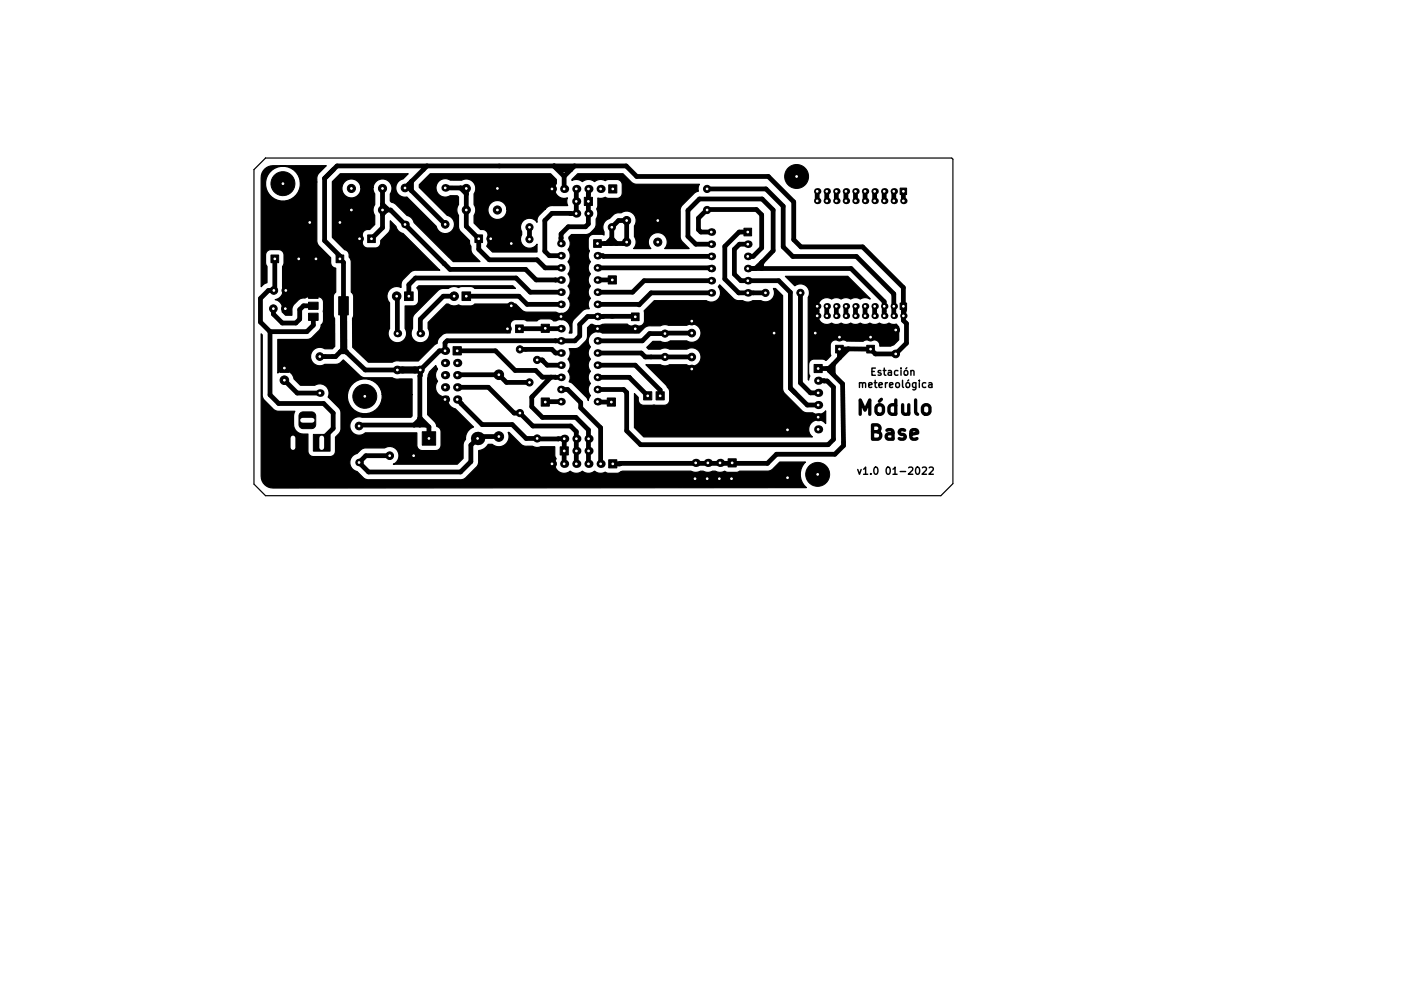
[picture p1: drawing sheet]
<svg xmlns="http://www.w3.org/2000/svg" width="297mm" height="210mm" viewBox="0 0 297 210" stroke-linecap="round" stroke-linejoin="round" font-family="sans-serif">
<defs><g id="words">
<g font-size="4.2">
<text x="179.5" y="86.6">Módulo</text>
<text x="181.9" y="91.8">Base</text>
</g>
<g font-size="2.1">
<text x="180" y="81">metereológica</text>
<text x="182.5" y="78.4">Estación</text>
<text x="180.9" y="99.1">v1.0 01-2022</text>
</g>
</g></defs>
<path d="M179.2 98l.3 1 .4-1M194.1 97.7l.6-.2 .3 .5-1 1h1" fill="none" stroke="#000" stroke-width=".3"/>
<g fill="#000" stroke="#000" stroke-width=".21">
<path d="M56.6 53.2h1.6v1.6h-1.6zM70.2 53.2h1.6v1.6h-1.6zM76.8 49h1.6v1.6h-1.6zM99.2 49h1.6v1.6h-1.6zM122.1 41.2h1.7v1.7h-1.7zM124 50h1.6v1.6h-1.6zM127.2 38.6h1.7v1.7h-1.7zM127.1 57.6h1.7v1.7h-1.7zM155.4 47.6h1.6v1.6h-1.6zM188 39.3h1.4v1.3h-1.4zM58.5 75.9h1.8v1.8h-1.8zM64.5 63.1h2v1.5h-2z"/>
<path d="M64.5 65.4h2v1.5h-2zM64.5 60.8h2v1.5h-2zM70.8 61.9h2v3.8h-2zM84.5 60.9h1.8v1.8h-1.8zM94.6 72.4h1.8v1.7h-1.8zM96.5 60.9h1.8v1.8h-1.8zM107.7 67.8h1.6v1.6h-1.6zM113.1 67.7h1.7v1.7h-1.7zM131.9 65.3h1.6v1.6h-1.6zM170.1 76.1h1.7v1.7h-1.7zM174.6 72.1h1.6v1.6h-1.6zM181.1 72.1h1.6v1.6h-1.6z"/>
<path d="M188 63.3h1.4v1.3h-1.4zM59.9 90.9l.5-.2h1.6a.75 .75 0 0 1 .7 .7v2a.75 .75 0 0 1-.7 .8h-1.5a.75 .75 0 0 1-.8-.8v-2zM62.7 86.3l.5-.3h1.9a.88 .88 0 0 1 .9 .9v1.7a.88 .88 0 0 1-.9 .9h-1.8a.88 .88 0 0 1-.8-.9v-1.8zM65.5 90.7h3.5v3.5h-3.5zM88.2 90.1h2.8v2.8h-2.8zM113.1 83.1h1.7v1.7h-1.7zM117 93.3h1.7v1.7h-1.7zM127.2 96h1.7v1.7h-1.7zM126.9 83.1h1.7v1.7h-1.7zM134.5 81.8h1.7v1.7h-1.7zM137.1 81.8h1.7v1.7h-1.7zM152.1 95.8h1.7v1.7h-1.7z"/>
<path d="M152 99.1h1.7v1.7h-1.7z"/>
<circle cx="59.1" cy="38.3" r="2.5"/>
<circle cx="73.4" cy="39.3" r=".85"/>
<circle cx="79.9" cy="39.3" r=".85"/>
<circle cx="84.6" cy="39.2" r=".8"/>
<circle cx="97.4" cy="39.3" r=".85"/>
<circle cx="103.9" cy="39.3" r=".85"/>
<circle cx="147.7" cy="39.4" r=".75"/>
<circle cx="166.4" cy="36.8" r="2.5"/>
<circle cx="62.4" cy="54" r=".8"/>
<circle cx="64.7" cy="46.4" r=".75"/>
<circle cx="66" cy="54" r=".8"/>
<circle cx="71" cy="46.4" r=".75"/>
<circle cx="73.4" cy="43.8" r=".85"/>
<circle cx="75.1" cy="49.8" r=".8"/>
<circle cx="79.9" cy="43.8" r=".85"/>
<circle cx="93" cy="46.8" r=".8"/>
<circle cx="97.4" cy="43.8" r=".85"/>
<circle cx="102.5" cy="49.8" r=".8"/>
<circle cx="103.9" cy="43.8" r=".85"/>
<circle cx="106.8" cy="50.8" r=".75"/>
<circle cx="110.6" cy="49.9" r=".75"/>
<circle cx="110.6" cy="47.4" r=".75"/>
<circle cx="127.8" cy="47.4" r=".75"/>
<circle cx="130.9" cy="46" r=".85"/>
<circle cx="130.9" cy="50.5" r=".85"/>
<circle cx="137.4" cy="46" r=".85"/>
<circle cx="137.4" cy="50.5" r=".85"/>
<circle cx="147.7" cy="43.8" r=".75"/>
<circle cx="57.1" cy="64.4" r=".8"/>
<circle cx="57.2" cy="60.6" r=".8"/>
<circle cx="59.4" cy="79.4" r=".9"/>
<circle cx="59.6" cy="64.4" r=".8"/>
<circle cx="59.7" cy="60.6" r=".8"/>
<circle cx="66.8" cy="74.4" r=".8"/>
<circle cx="82.9" cy="61.8" r=".9"/>
<circle cx="83" cy="77.2" r=".8"/>
<circle cx="87.8" cy="77.2" r=".8"/>
<circle cx="94.9" cy="61.8" r=".9"/>
<circle cx="104.2" cy="78.2" r="1"/>
<circle cx="106" cy="68.6" r=".8"/>
<circle cx="106.8" cy="63.8" r=".75"/>
<circle cx="108.6" cy="72.9" r=".75"/>
<circle cx="110.6" cy="79.8" r=".75"/>
<circle cx="112.2" cy="75.1" r=".75"/>
<circle cx="132.7" cy="68.6" r=".8"/>
<circle cx="138.9" cy="69.6" r=".75"/>
<circle cx="138.9" cy="74.5" r=".75"/>
<circle cx="144.5" cy="67" r=".8"/>
<circle cx="144.5" cy="77" r=".8"/>
<circle cx="144.5" cy="74.5" r=".8"/>
<circle cx="144.5" cy="69.5" r=".8"/>
<circle cx="159.9" cy="61.1" r=".75"/>
<circle cx="161.7" cy="69.5" r=".75"/>
<circle cx="167.2" cy="61.1" r=".75"/>
<circle cx="170.3" cy="69.5" r=".75"/>
<circle cx="175.4" cy="70.4" r=".8"/>
<circle cx="181.9" cy="70.4" r=".8"/>
<circle cx="187.1" cy="68.9" r=".8"/>
<circle cx="187.1" cy="73.9" r=".8"/>
<circle cx="75" cy="88.9" r=".8"/>
<circle cx="76.2" cy="82.7" r="2.5"/>
<circle cx="81.4" cy="95.1" r=".8"/>
<circle cx="86.4" cy="95.1" r=".8"/>
<circle cx="104.2" cy="91.1" r="1"/>
<circle cx="108.6" cy="86.2" r=".75"/>
<circle cx="112.2" cy="91.5" r=".75"/>
<circle cx="164.5" cy="99.7" r=".75"/>
<circle cx="164.5" cy="89.7" r=".75"/>
<circle cx="170.8" cy="99" r="2.5"/>
</g>
<g fill="#000">
<circle cx="93" cy="39.2" r=".8"/>
<circle cx="115.3" cy="39.4" r=".85"/>
<circle cx="117.8" cy="39.4" r=".85"/>
<circle cx="120.4" cy="39.4" r=".85"/>
<circle cx="122.9" cy="39.4" r=".85"/>
<circle cx="125.5" cy="39.4" r=".85"/>
<circle cx="170.7" cy="39.9" r=".67"/>
<circle cx="172.7" cy="39.9" r=".67"/>
<circle cx="174.7" cy="39.9" r=".67"/>
<circle cx="176.7" cy="39.9" r=".67"/>
<circle cx="178.7" cy="39.9" r=".67"/>
<circle cx="180.7" cy="39.9" r=".67"/>
<circle cx="182.7" cy="39.9" r=".67"/>
<circle cx="184.7" cy="39.9" r=".67"/>
<circle cx="186.7" cy="39.9" r=".67"/>
<circle cx="84.6" cy="46.9" r=".8"/>
<circle cx="117.2" cy="55.9" r=".8"/>
<circle cx="117.2" cy="50.8" r=".8"/>
<circle cx="117.2" cy="53.4" r=".8"/>
<circle cx="117.2" cy="58.5" r=".8"/>
<circle cx="120.4" cy="42" r=".85"/>
<circle cx="120.4" cy="44.6" r=".85"/>
<circle cx="122.9" cy="44.6" r=".85"/>
<circle cx="124.8" cy="55.9" r=".8"/>
<circle cx="124.8" cy="58.5" r=".8"/>
<circle cx="124.8" cy="53.4" r=".8"/>
<circle cx="148.6" cy="56.1" r=".8"/>
<circle cx="148.6" cy="48.4" r=".8"/>
<circle cx="148.6" cy="58.6" r=".8"/>
<circle cx="148.6" cy="53.5" r=".8"/>
<circle cx="148.6" cy="51" r=".8"/>
<circle cx="156.2" cy="58.6" r=".8"/>
<circle cx="156.2" cy="53.5" r=".8"/>
<circle cx="156.2" cy="56.1" r=".8"/>
<circle cx="156.2" cy="51" r=".8"/>
<circle cx="170.7" cy="41.9" r=".67"/>
<circle cx="172.7" cy="41.9" r=".67"/>
<circle cx="174.7" cy="41.9" r=".67"/>
<circle cx="176.7" cy="41.9" r=".67"/>
<circle cx="178.7" cy="41.9" r=".67"/>
<circle cx="180.7" cy="41.9" r=".67"/>
<circle cx="182.7" cy="41.9" r=".67"/>
<circle cx="184.7" cy="41.9" r=".67"/>
<circle cx="186.7" cy="41.9" r=".67"/>
<circle cx="188.7" cy="41.9" r=".67"/>
<circle cx="83" cy="69.6" r=".8"/>
<circle cx="87.8" cy="69.6" r=".8"/>
<circle cx="93" cy="73.2" r=".86"/>
<circle cx="93" cy="75.8" r=".86"/>
<circle cx="93" cy="78.3" r=".86"/>
<circle cx="95.5" cy="78.3" r=".86"/>
<circle cx="95.5" cy="75.8" r=".86"/>
<circle cx="117.2" cy="78.8" r=".8"/>
<circle cx="117.2" cy="61" r=".8"/>
<circle cx="117.2" cy="63.5" r=".8"/>
<circle cx="117.2" cy="66.1" r=".8"/>
<circle cx="117.2" cy="68.6" r=".8"/>
<circle cx="117.2" cy="71.2" r=".8"/>
<circle cx="117.2" cy="76.2" r=".8"/>
<circle cx="117.2" cy="73.7" r=".8"/>
<circle cx="124.8" cy="78.8" r=".8"/>
<circle cx="124.8" cy="76.2" r=".8"/>
<circle cx="124.8" cy="73.7" r=".8"/>
<circle cx="124.8" cy="68.6" r=".8"/>
<circle cx="124.8" cy="71.2" r=".8"/>
<circle cx="124.8" cy="63.5" r=".8"/>
<circle cx="124.8" cy="66.1" r=".8"/>
<circle cx="124.8" cy="61" r=".8"/>
<circle cx="148.6" cy="61.1" r=".8"/>
<circle cx="156.2" cy="61.1" r=".8"/>
<circle cx="170.7" cy="65.9" r=".67"/>
<circle cx="170.7" cy="63.9" r=".67"/>
<circle cx="170.9" cy="79.5" r=".85"/>
<circle cx="172.7" cy="65.9" r=".67"/>
<circle cx="172.7" cy="63.9" r=".67"/>
<circle cx="174.7" cy="63.9" r=".67"/>
<circle cx="174.7" cy="65.9" r=".67"/>
<circle cx="176.7" cy="65.9" r=".67"/>
<circle cx="176.7" cy="63.9" r=".67"/>
<circle cx="178.7" cy="63.9" r=".67"/>
<circle cx="178.7" cy="65.9" r=".67"/>
<circle cx="180.7" cy="63.9" r=".67"/>
<circle cx="180.7" cy="65.9" r=".67"/>
<circle cx="182.7" cy="63.9" r=".67"/>
<circle cx="182.7" cy="65.9" r=".67"/>
<circle cx="184.7" cy="63.9" r=".67"/>
<circle cx="184.7" cy="65.9" r=".67"/>
<circle cx="186.7" cy="65.9" r=".67"/>
<circle cx="186.7" cy="63.9" r=".67"/>
<circle cx="188.7" cy="65.9" r=".67"/>
<circle cx="66.8" cy="82.1" r=".8"/>
<circle cx="75" cy="96.6" r=".8"/>
<circle cx="93" cy="80.9" r=".86"/>
<circle cx="93" cy="83.4" r=".86"/>
<circle cx="95.5" cy="80.9" r=".86"/>
<circle cx="95.5" cy="83.4" r=".86"/>
<circle cx="99.8" cy="91.5" r="1.4"/>
<circle cx="115.3" cy="96.8" r=".85"/>
<circle cx="117.2" cy="83.9" r=".8"/>
<circle cx="117.2" cy="81.3" r=".8"/>
<circle cx="117.8" cy="96.8" r=".85"/>
<circle cx="117.9" cy="91.6" r=".85"/>
<circle cx="120.4" cy="96.8" r=".85"/>
<circle cx="120.4" cy="94.1" r=".85"/>
<circle cx="120.4" cy="91.6" r=".85"/>
<circle cx="122.9" cy="96.8" r=".85"/>
<circle cx="122.9" cy="94.1" r=".85"/>
<circle cx="122.9" cy="91.6" r=".85"/>
<circle cx="124.8" cy="81.3" r=".8"/>
<circle cx="124.8" cy="83.9" r=".8"/>
<circle cx="125.5" cy="96.8" r=".85"/>
<circle cx="145.2" cy="99.9" r=".85"/>
<circle cx="145.3" cy="96.6" r=".85"/>
<circle cx="147.7" cy="99.9" r=".85"/>
<circle cx="147.9" cy="96.6" r=".85"/>
<circle cx="150.3" cy="99.9" r=".85"/>
<circle cx="150.4" cy="96.6" r=".85"/>
<circle cx="170.9" cy="82" r=".85"/>
<circle cx="170.9" cy="84.6" r=".85"/>
<circle cx="170.9" cy="87.1" r=".85"/>
<circle cx="170.9" cy="89.6" r=".85"/>
</g>
<g fill="none" stroke="#000" stroke-width="1">
<path d="M79.9 39.3v8.2l-2.3 2.3M86 37.9v1.9M86 39.8l7 7M89.2 34.6l-4.6 4.6h.8l.6 .6M93 39.2h3.2M96.2 39.2h1.1l.1 .1M96.2 39.2l1.2 1.2M97.4 39.3v7.9l2.6 2.6v2.2l2.2 2.2h10l1.7 1.7h3.3M97.4 39.3l-.1 .1M115.7 34.6l2.1 2.2M115.8 34.6l.6 .6M117 35.4h2.2"/>
<path d="M117.8 36.8v2.6M120 34.6l-2.2 2.2M120.4 39.4v5.2l-5.1-.1-1.5 1.5v6.4l.9 1h2.5M147.7 39.4h12.3l3.6 3.6v8.5l2 2h13.3l7.8 7.8v4.6M170.7 39.9v2M172.7 39.9v2M174.7 39.9v2M176.7 39.9v2M178.7 39.9v2M180.7 39.9v2M182.7 39.9v2M184.7 39.9v2"/>
<path d="M186.7 39.9v2M188.7 39.9v2M57.4 54v6.4l-.2 .2h-1.1l-1.7 1.7v4.9l2 2M79.9 43.8h1.7l12.4 12.4h15.8l2.2 2.2 5.2 .1M79.9 42.6l.9 .9v.3l-.9 .9M92.8 55h.1M110.6 47.4v2.5M117.2 49.7h.1M122.9 40.7v-1.3v7.3l-.6 .6h-3.6l-1.5 1.5v2M124.8 55.9h23.3l.3 .3 .2-.1M124.8 53.4h1.1l.2 .1h22.5M127.8 47.6v3l-.2 .2"/>
<path d="M127.8 47.4l1.4-1.4h1.7v4.5M127.8 49.7l-1.1 1.1M127.8 49.8l1 1M127.9 58.4l-3.1 .1M130.6 50.4l-.4 .4h-5.4M148.6 58.6h-14.1l-2.4 2.4h-7.3M148.6 48.4h-2.2l-.5-.5v-2.4l1.8-1.8h10.3l1.1 1.1v7l-1.8 1.7h-1.1M148.6 51h-3.3l-1.6-1.7v-5.4l2.4-2.4h13.1l2.3 2.3v8.5l-2.2 2.3M156.2 56.1h21.6l6.9 6.9v2.9M156.2 48.4h-1.8l-3 3v6.8l2.9 2.9h5.6M156.2 51h-1.7l-1.1 1v5.2l1.4 1.4h7.9l2.4 2.4v20l3.5 3.6h2.3M159.3 54.6l-.2 .3v1.2"/>
<path d="M159.3 54.6l-1.5 1.5M56.4 69.2v13.2l1.8 1.8h9.4l2 2v3.2l-2.4 2.4v.6M59.4 79.4l2.7 2.7h4.7M65.5 63.8h-2.1l-.8 .8v2l-.8 .8h-2.8l-1.9-1.8v-1.2M65.5 66.1v1.8l-1.4 1.3h-7.7M71.1 73.4l1.3 .1M71.8 63.8v-9l-.8-.8v-.6l-3.2-3.2v-13l2.6-2.6h60.4l2.2 2.2h27.5l5.3 5.3v7.9l1.5 1.5h12.9l8.5 8.5v6.9l.7 .7v4l-2.3 2.3h-4.2l-1-1-4.7-.1M72.4 73.5l-.6-.8-1.7 1.7h-3.3M72.4 73.5l3.9 3.7h6.7M82.9 61.8l.1 .2v7.6M94.9 61.8h-2.3l-4.8 4.8v3M95.5 78.3l8.7-.1 1.6 1.6h4.8"/>
<path d="M95.5 73.2h8l4.1 4.1h4.3l1.4 1.4 3.9 .1M97.4 61.8h11l1.7 1.7h7.1M109.2 72.9h6.1l.8 .8h1.1M112.2 75.1h1.1l1 1.1h2.9M115.1 78.7l-4 4.2v2l2.2 2.2h7l2.6 2.7v7M117.2 61h-6.4l-3-3h-21l-1.4 1.4v2.4M117.2 68.6h-8.7M124.8 78.8h6.6l3.9 3.8M124.8 73.7h9.2l.8 .8h9.7M124.8 76.2h7.9l5.2 5.2v1.2M132.7 66.1h-9.9l-1.7 1.6v2.4l-1 1.1-26.7-.1-.4 .5v1.6h-1.2l-4 4-.1 11.5M138.9 69.6h-3.2l-1.5 1.6h-9.4"/>
<path d="M139 69.5h5.5M148.6 61.1h-12.6l-2.5 2.5-8.7-.1M167.2 61.1v18.8l2.1 2.1h1.6M170.9 79.5h1.9l1.3 1.3v10.9l-1.1 1.1h-39.2l-2.9-2.9v-8l-.6-.6h-5.5M170.9 76.9h2.2M172.7 63.9v2M173.3 77.3l2.7 2.8 .2 12.9-1.8 1.8h-12.2l-1.9 1.9-32.3 .1-.2-.2M174 76.1l.1 2-1-1v-.2M174 76.1l-.9 .8M174.7 63.9v2M175.4 74.7l-1.4 1.4M176.7 63.9v2"/>
<path d="M177.2 72.8l-1.8 .1v1.8M177.2 72.8l-1.8 1.9M178.7 63.9v2M180.7 63.9v2M182.7 63.9v2M187.1 68.9v1.1l-.4 .4h-11.3M188.7 63.3l.2 1.4M188.9 64.7l-.2 .2M188.9 64.7l-.2 1.2M86.5 88.7l1.2-1.2 1.2 1.2h-13.7l-.2 .2M87.7 87.3l1.9 1.8v2.4M95.5 80.9h6.5l5.4 5.3h1.2l2.7 2.7h7.9l1.2 1.2v6.7"/>
<path d="M95.5 83.4l5.2 5.2h6.3l2.9 2.9h2.3M96.4 84.3h.1M104.2 91.1h-4l-1.8 1.8v3.5l-2.2 2.1h-19.2l-2-1.9 1.4-1.5h5M112.1 91.3l.3 .3h5.5l-.1 5.2M117.2 81.3h1.4l2.7 2.7v1.1l4.2 4.2v7.5M117.2 83.9h-3.3M124.8 83.9h2.8"/>
</g>
<path d="M53.1 35.4l2.4-2.4h143.3l.3 .2v67.8l-2.6 2.5h-141l-2.4-2.4zM55.5 33h.1" fill="none" stroke="#000" stroke-width=".25"/>
<path d="M71.8 63.8v8.9M83 77.2h4.8" fill="none" stroke="#000" stroke-width="1.5"/>
<path d="M55.3 35.3a2.48 2.48 0 0 1 1.8-.7h11.1l-1.8 1.7-.2 .6v1.1h-3.5l-.1-.7a3.6 3.6 0 0 0-6-1.6 3.6 3.6 0 0 0 1.2 6.1 3.6 3.6 0 0 0 4.9-3.8h3.5v12.6l.4 .8 2.5 2.4a2.28 2.28 0 0 0 .2 1.7l.3 .3 .5 .2v5l-.3 .3-.2 .6v3.8l.3 .8v5.8l-.5 .5-1.7-.1a1.93 1.93 0 0 0-2.8 1.8 1.93 1.93 0 0 0 2.9 1.6h2.6l.6-.3 .7-.7 3.4 3.3 .9 .5h6l.8 .3 3.3-.1v3.3h-6.3l-.1-.7a3.6 3.6 0 0 0-6-1.6 3.6 3.6 0 0 0 1.2 6.1 3.6 3.6 0 0 0 4.9-3.8h6.3v4.5l-.3 .2h-10.2a1.93 1.93 0 0 0-2.5 2.2 1.93 1.93 0 0 0 3.2 1.1h10.8v2.5l.3 .8 .8 .4h2.8a1.13 1.13 0 0 0 1.1-1.2l-.1-3.2-.2-.4-.6-.3-.2-.8-1.7-1.6 .1-8.3 .3-.6 1.3-1.4 .4 .8a2.01 2.01 0 0 0 0 2.5 2 2 0 0 0-.1 2.4 2 2 0 0 0 2.3 .8 2.12 2.12 0 0 0 1.6 2.7l3.7 3.7a2.6 2.6 0 0 0-1.7 2.6l-.4 .8-.1 3.1-1.2 1.2h-13.3h.1a1.93 1.93 0 0 0 .8-2.7 1.93 1.93 0 0 0-2.7-.7h-4.3l-.6 .3-1.1 .9a1.93 1.93 0 0 0-1.3 1.9 1.93 1.93 0 0 0 1.5 1.8l1.5 1.5 .9 .3h19.5l.9-.5 2.3-2.4 .3-.9v-2.3a2.53 2.53 0 0 0 2-1.3 1.86 1.86 0 0 1 1.6 .4 2.13 2.13 0 0 0 2.2-.6 2.13 2.13 0 0 0 .3-2.3h.2l2.4 2.4 .6 .4 2 .1 .7 .2 .9-.1h3v1.7l.3 .8-.1 .1a1.99 1.99 0 0 0 .5 2.5 1.99 1.99 0 0 0 2.5 0 2.02 2.02 0 0 0 2.6 0 2.02 2.02 0 0 0 2.5 0 2.41 2.41 0 0 0 2.3 .2l.7 .2h1.7l1.2-.4h14.2l.8 .2 1.8-.2 1.2 .2 .7-.2h.6a2.49 2.49 0 0 0 2.1 0l.6 .2h1.7l.7-.2h6.1l.9-.5 1.4-1.4h5.3a3.6 3.6 0 0 0 .2 5.3h-111.9a2.45 2.45 0 0 1-1.9-2.4v-29.7l.2 .2v12.5l.1 .7 2.1 2.3 .6 .4 .6 .1h3.4l-.2 .6a6.8 6.8 0 0 0 .1 2.9l.4 .6 .7 .5 1.7 .1v3.8l.5 .7 .7 .2h3.5a1.13 1.13 0 0 0 1.1-1.1v-2.9l.9-.9 .2-.6v-3.9l-.4-.8-2.3-2.2 .2-.3a1.93 1.93 0 0 0-.7-2.1 1.93 1.93 0 0 0-2.2-.1h-3l-1.4-1.3a2.02 2.02 0 0 0-3.4-1.2v-7h6.1l.6-.1 2.1-2 .3-1 .4-.5 .1-4.2-.2-.6-.3-.3-.6-.2h-2l-.8 .2a1.76 1.76 0 0 0-1.5 .6l-1.1 1.2-.1 1.8h-1.4l-.6-.8a1.92 1.92 0 0 0-1.5-2.4 1.92 1.92 0 0 0 1.5-2.6v-4.4l.3-.5v-1.9a1.13 1.13 0 0 0-1.1-1.1h-1.8l-.4 .2-.4 .5-.1 2 .3 .8v3.4l-.6 .3-.6 .6v-22.8a2.48 2.48 0 0 1 .7-1.8zM69.4 37.9l1.7-1.6h14.2a4.3 4.3 0 0 1-1.9 1.5 1.93 1.93 0 0 0-.5 2.3 1.93 1.93 0 0 0 2.1 1l6.1 6.3a1.93 1.93 0 0 0 3.3 .8 1.93 1.93 0 0 0-1-3.2l-5.8-5.9v-.5l2.3-2.3h25.1l1.2 1.2v.8a1.97 1.97 0 0 0 .1 2.4 1.97 1.97 0 0 0 2.2 .6l-.1 .9 .2 .7h-3.2a1.72 1.72 0 0 0-1.5 .8h-8l-.1-.4a1.99 1.99 0 0 0-3.3-.9 1.99 1.99 0 0 0 .7 3.3 1.99 1.99 0 0 0 2.7-2h8l-1.5 1.4-.2 .6v.7a1.88 1.88 0 0 0-2.6-.6 1.88 1.88 0 0 0-.6 2.6l-.1 .7a1.88 1.88 0 0 0 .7 2.5 1.88 1.88 0 0 0 2.6-.6v1.6h-9.3l-1.3-1.2 .3-.5v-1.9a1.22 1.22 0 0 0-1.5-1.1l-1.4-1.3v-1.6l.4-1-.1-.7-.3-.6v-2.2a2.05 2.05 0 0 0-.2-2.5 2.05 2.05 0 0 0-2.5-.4l-2.4-.1a1.93 1.93 0 0 0-2.8 1.8 1.93 1.93 0 0 0 2.9 1.6h1.5l.3 .2v1.6l-.3 .6-.1 .7 .4 1v2.6l.4 .8 1.9 1.8v.7l.3 .5a2.05 2.05 0 0 0 .4 1.7l1.5 1.5h-5.6l-8.2-8.2-.2-.4-.5-.6-.8-.4-2.3-2.3-1.2-.7v-1.5a1.98 1.98 0 0 0-.9-3 1.98 1.98 0 0 0-2.7 1.7h-2.5l-.1-.4a1.99 1.99 0 0 0-3.3-.9 1.99 1.99 0 0 0 .7 3.3 1.99 1.99 0 0 0 2.7-2h2.5l.1 .7 .3 .6v2.1a2.37 2.37 0 0 0 0 2.4v1.9l-1.1 1a1.23 1.23 0 0 0-1.5 1.1v1.9l.3 .5 .6 .4h1.8a1.22 1.22 0 0 0 1.1-1.6l1.9-2 .1-2.1 1.2 1.2 .2 .5 .5 .6 .8 .3 7.7 7.7h-5.4l-.9 .5-1.4 1.5a2 2 0 0 0-.4 1.6 2.03 2.03 0 0 0-2.6 .6 2.03 2.03 0 0 0 .2 2.6l-.1 5.5a1.93 1.93 0 0 0 1.8 2.9 1.93 1.93 0 0 0 1.5-3v-4.7h1.7a1.13 1.13 0 0 0 1.1-1.2v-2l-.4-.6 .5-.4h19.6l.6 .5h-8.5l-.5-.3-.4-.1h-1.8l-.7 .3-.7-.3-.8 .1a1.82 1.82 0 0 1-1.7 .3l-.6 .1-.6 .4-5 5-.2 .6-.1 2.4a1.93 1.93 0 0 0 1.8 2.9 1.93 1.93 0 0 0 1.5-3v-1.3l3.9-3.8 1.4 .4 1.1-.3 .7 .3h2l.7-.4h8.5l1.5 1.4 .6 .3 6.5 .1a1.97 1.97 0 0 0 2.4-.6 1.97 1.97 0 0 0 0-2.5 2.07 2.07 0 0 0 0-2.5 2.07 2.07 0 0 0 0-2.5 2.07 2.07 0 0 0 0-2.6 2.07 2.07 0 0 0 0-2.5 2.59 2.59 0 0 0 .1-2.5l.6-.6h3.2a2.97 2.97 0 0 0 1.9-2.2v-.1a1.77 1.77 0 0 1 .3-1.5l.1-.8-.3-.8 .3-.5v-1.8l.8 .1 .7-.2 .5 .2h2l.6-.2 .5-.7v-1.9a1.13 1.13 0 0 0-1.1-1.1h-1.7l-.7 .2a2.32 2.32 0 0 0-2.3 .2 2.02 2.02 0 0 0-2.6 0l-1-.4-1.1 .2v-.2l1.2-1.2h9.4l1.7 1.7 .9 .5h13.4l-.3 .8 .1 .6-1 .5-2.4 2.4-.4 .8v6.1l.4 .8 1.5 1.4h-5.2l.1-.1a1.98 1.98 0 0 0-.2-2.7 1.98 1.98 0 0 0-2.7 .1 1.98 1.98 0 0 0 0 2.7h-3.7l.4-.4 .2-.8-.1-.7-.3-.6v-2.2a1.98 1.98 0 0 0-.2-2.6 1.98 1.98 0 0 0-2.5-.2 1.96 1.96 0 0 0-1.8 .6l-.7 .6a1.88 1.88 0 0 0-1.1 2.8v.7l-.6-.2h-1.6a1.13 1.13 0 0 0-1.1 1.1v1.6l.2 .9a2.17 2.17 0 0 0 .2 2.2 2.07 2.07 0 0 0 0 2.5 2.07 2.07 0 0 0 0 2.6 2.07 2.07 0 0 0 0 2.5l-.4 1.1 .2 1.1h-.7l-.5 .2-2 1.9-.4 .8v2.1h-.6a1.93 1.93 0 0 0-.4-2.3 1.93 1.93 0 0 0-2.4-.2h-.5l-.4-.3-.4-.1h-2l-.6 .4h-2.2l-.5-.3h-1.8a1.13 1.13 0 0 0-1.1 1.1v1.7h-13.2a2.36 2.36 0 0 0-2.1 2.2l-.7 .4-3.2 3.3-4.6-.1-.8 .3h-5l-3.3-3.1-.1-6.1 .3-.7v-3.8l-.2-.6-.3-.3v-6.2l-.1-.6-.3-.5a1.28 1.28 0 0 0-1-1.6l-2.6-2.5zM123.4 67.7h.4a2.45 2.45 0 0 0 2.2 0h5l.7 .4h1.8a1.13 1.13 0 0 0 1.1-1.2l-.1-2 2.2-2.1h10.8a1.96 1.96 0 0 0 2.6-.4 1.96 1.96 0 0 0 0-2.6l.2-.3 2.8 2.8 .6 .4 .6 .1a1.54 1.54 0 0 1 1.3 .2l.8 .1 .8-.3h1.8a1.88 1.88 0 0 0 2.2-.3 1.88 1.88 0 0 0 .3-2.3h.5l1.5 1.5v19.7l.4 .8 3.6 3.5 .5 .4 .6 .1a1.9 1.9 0 0 1 1.7 .3h1.2l1-.7v2.6a1.98 1.98 0 0 0-3-.2 1.98 1.98 0 0 0 .2 3h-35.2l-2-1.9v-7.1l.8 .8a1.27 1.27 0 0 0 1.2 1.6h4.3a1.13 1.13 0 0 0 1.1-1.1v-1.7l-.2-.6-.6-.9-4.2-4.1h3.1l.7 .2 1.1-.2h3.6a1.93 1.93 0 0 0 3-1.6 1.93 1.93 0 0 0-2.9-1.7h-3.7l-.7-.2-1.1 .2h-2.5l-.4-.4 1.3-1.2h1.6l1.1 .2 .9-.3h3.5a1.93 1.93 0 0 0 2.9-1.7 1.93 1.93 0 0 0-2.9-1.6h-3.9l-.9-.1-.7 .2h-2.6l-.6 .3-1.3 1.2h-7.7a1.96 1.96 0 0 0-2.5 .4 1.96 1.96 0 0 0 0 2.6 2.07 2.07 0 0 0 0 2.5 2.07 2.07 0 0 0 0 2.6 2.07 2.07 0 0 0 0 2.5 2.07 2.07 0 0 0 0 2.5l-.4 1-.4-.7-2.8-2.7-.8-.5a2.08 2.08 0 0 0-.2-2.2 2.07 2.07 0 0 0 0-2.6l.4-1-.2-1.1 1.8-.1 1.8-1.6 .2-.6v-2.1zM164.1 57.7h13l4.7 4.7a2.15 2.15 0 0 0-2.1 0l-.8-.3-.7 .1-.5 .2-.8-.3-.7 .1-.5 .2-.5-.2-.7-.1-.8 .3a1.8 1.8 0 0 0-2.2 .2 1.8 1.8 0 0 0-.4 2.1v.5a1.8 1.8 0 0 0 .4 2.1 1.8 1.8 0 0 0 2.2 .1l.8 .4 .7-.1 .5-.3 .8 .4 .7-.1 .5-.3 .8 .4 .7-.1 .5-.3 .8 .4 .7-.1 .5-.3 .8 .4 .7-.1 .5-.3 .8 .4 .7-.1 .5-.3 .8 .4 .8-.1 .4 .5v2.8l-1 1-.6 .3h-2.3a1.15 1.15 0 0 0-1.1-1.3h-1.9l-.5 .3-3.4-.1-.5-.2h-1.8a1.13 1.13 0 0 0-1.2 1.1v1.6l.2 .5-1.1 1.1-.5-.3h-1.9a1.13 1.13 0 0 0-1.2 1.1v1.9l.3 .5-.3 .9-.1-17.3a1.88 1.88 0 0 0-.4-2.4 1.88 1.88 0 0 0-2.4 0z" fill="#000" stroke="#000" stroke-width=".25"/>
<g fill="#fff" stroke="#fff" stroke-width=".21">
<circle cx="117.9" cy="94.1" r=".18"/>
<circle cx="117.9" cy="91.6" r=".18"/>
<circle cx="120.4" cy="94.1" r=".18"/>
<circle cx="120.4" cy="91.6" r=".18"/>
<circle cx="122.9" cy="94.1" r=".18"/>
<circle cx="122.9" cy="91.6" r=".18"/>
<circle cx="76.2" cy="82.7" r=".17"/>
<circle cx="170.8" cy="99" r=".18"/>
<circle cx="161.7" cy="69.5" r=".17"/>
<circle cx="170.3" cy="69.5" r=".17"/>
<circle cx="64.7" cy="46.4" r=".17"/>
<circle cx="71" cy="46.4" r=".17"/>
<circle cx="166.4" cy="36.8" r=".17"/>
<circle cx="167.2" cy="61.1" r=".18"/>
<circle cx="147.7" cy="39.4" r=".17"/>
<circle cx="147.7" cy="43.8" r=".17"/>
<circle cx="110.6" cy="47.4" r=".17"/>
<circle cx="110.6" cy="49.9" r=".17"/>
<circle cx="144.5" cy="67" r=".17"/>
<circle cx="144.5" cy="69.5" r=".17"/>
<circle cx="144.5" cy="74.5" r=".17"/>
<circle cx="144.5" cy="77" r=".17"/>
<circle cx="137.9" cy="82.6" r=".18"/>
<circle cx="138.9" cy="69.6" r=".18"/>
<circle cx="138.9" cy="74.5" r=".17"/>
<circle cx="135.3" cy="82.6" r=".18"/>
<circle cx="59.1" cy="38.3" r=".17"/>
<circle cx="159.9" cy="61.1" r=".17"/>
<circle cx="164.5" cy="99.7" r=".18"/>
<circle cx="164.5" cy="89.7" r=".18"/>
<circle cx="106.8" cy="63.8" r=".17"/>
<circle cx="106.8" cy="50.8" r=".17"/>
<circle cx="104.2" cy="91.1" r=".17"/>
<circle cx="104.2" cy="78.2" r=".17"/>
<circle cx="66.8" cy="74.4" r=".17"/>
<circle cx="66.8" cy="82.1" r=".17"/>
<circle cx="127.8" cy="47.4" r=".17"/>
<circle cx="112.2" cy="91.5" r=".17"/>
<circle cx="108.6" cy="86.2" r=".17"/>
<circle cx="108.6" cy="72.9" r=".18"/>
<circle cx="110.6" cy="79.8" r=".17"/>
<circle cx="112.2" cy="75.1" r=".17"/>
<circle cx="57.4" cy="54" r=".17"/>
<circle cx="62.4" cy="54" r=".17"/>
<circle cx="117.2" cy="50.8" r=".17"/>
<circle cx="124.8" cy="83.9" r=".17"/>
<circle cx="117.2" cy="53.4" r=".17"/>
<circle cx="124.8" cy="81.3" r=".17"/>
<circle cx="117.2" cy="55.9" r=".17"/>
<circle cx="124.8" cy="78.8" r=".17"/>
<circle cx="117.2" cy="58.5" r=".17"/>
<circle cx="124.8" cy="76.2" r=".17"/>
<circle cx="117.2" cy="61" r=".17"/>
<circle cx="124.8" cy="73.7" r=".17"/>
<circle cx="117.2" cy="63.5" r=".17"/>
<circle cx="124.8" cy="71.2" r=".17"/>
<circle cx="117.2" cy="66.1" r=".17"/>
<circle cx="124.8" cy="68.6" r=".17"/>
<circle cx="117.2" cy="68.6" r=".17"/>
<circle cx="124.8" cy="66.1" r=".17"/>
<circle cx="117.2" cy="71.2" r=".17"/>
<circle cx="124.8" cy="63.5" r=".17"/>
<circle cx="117.2" cy="73.7" r=".17"/>
<circle cx="124.8" cy="61" r=".17"/>
<circle cx="117.2" cy="76.2" r=".17"/>
<circle cx="124.8" cy="58.5" r=".17"/>
<circle cx="117.2" cy="78.8" r=".17"/>
<circle cx="124.8" cy="55.9" r=".17"/>
<circle cx="117.2" cy="81.3" r=".17"/>
<circle cx="124.8" cy="53.4" r=".17"/>
<circle cx="117.2" cy="83.9" r=".17"/>
<circle cx="124.8" cy="50.8" r=".17"/>
<circle cx="81.4" cy="95.1" r=".17"/>
<circle cx="86.4" cy="95.1" r=".17"/>
<circle cx="132.7" cy="66.1" r=".17"/>
<circle cx="132.7" cy="68.6" r=".18"/>
<circle cx="66" cy="54" r=".17"/>
<circle cx="71" cy="54" r=".17"/>
<circle cx="59.6" cy="64.4" r=".17"/>
<circle cx="57.1" cy="64.4" r=".17"/>
<circle cx="57.2" cy="60.6" r=".17"/>
<circle cx="59.7" cy="60.6" r=".17"/>
<circle cx="77.6" cy="49.8" r=".18"/>
<circle cx="75.1" cy="49.8" r=".17"/>
<circle cx="102.5" cy="49.8" r=".17"/>
<circle cx="100" cy="49.8" r=".18"/>
<circle cx="59.4" cy="79.4" r=".17"/>
<circle cx="59.4" cy="76.8" r=".17"/>
<circle cx="97.4" cy="61.8" r=".17"/>
<circle cx="94.9" cy="61.8" r=".17"/>
<circle cx="85.4" cy="61.8" r=".17"/>
<circle cx="82.9" cy="61.8" r=".17"/>
<circle cx="170.7" cy="65.9" r=".18"/>
<circle cx="170.7" cy="63.9" r=".18"/>
<circle cx="172.7" cy="65.9" r=".18"/>
<circle cx="172.7" cy="63.9" r=".18"/>
<circle cx="174.7" cy="65.9" r=".18"/>
<circle cx="174.7" cy="63.9" r=".18"/>
<circle cx="176.7" cy="65.9" r=".18"/>
<circle cx="176.7" cy="63.9" r=".18"/>
<circle cx="178.7" cy="65.9" r=".18"/>
<circle cx="178.7" cy="63.9" r=".18"/>
<circle cx="180.7" cy="65.9" r=".18"/>
<circle cx="180.7" cy="63.9" r=".18"/>
<circle cx="182.7" cy="65.9" r=".18"/>
<circle cx="182.7" cy="63.9" r=".18"/>
<circle cx="184.7" cy="65.9" r=".18"/>
<circle cx="184.7" cy="63.9" r=".18"/>
<circle cx="186.7" cy="65.9" r=".18"/>
<circle cx="186.7" cy="63.9" r=".18"/>
<circle cx="188.7" cy="65.9" r=".18"/>
<circle cx="188.7" cy="63.9" r=".18"/>
<circle cx="170.9" cy="76.9" r=".17"/>
<circle cx="170.9" cy="79.5" r=".17"/>
<circle cx="170.9" cy="82" r=".17"/>
<circle cx="170.9" cy="84.6" r=".17"/>
<circle cx="170.9" cy="87.1" r=".17"/>
<circle cx="170.9" cy="89.6" r=".17"/>
<circle cx="128" cy="39.4" r=".17"/>
<circle cx="125.5" cy="39.4" r=".17"/>
<circle cx="122.9" cy="39.4" r=".17"/>
<circle cx="120.4" cy="39.4" r=".17"/>
<circle cx="117.8" cy="39.4" r=".17"/>
<circle cx="115.3" cy="39.4" r=".17"/>
<circle cx="188.7" cy="39.9" r=".17"/>
<circle cx="188.7" cy="41.9" r=".17"/>
<circle cx="186.7" cy="39.9" r=".17"/>
<circle cx="186.7" cy="41.9" r=".17"/>
<circle cx="184.7" cy="39.9" r=".17"/>
<circle cx="184.7" cy="41.9" r=".17"/>
<circle cx="182.7" cy="39.9" r=".17"/>
<circle cx="182.7" cy="41.9" r=".17"/>
<circle cx="180.7" cy="39.9" r=".17"/>
<circle cx="180.7" cy="41.9" r=".17"/>
<circle cx="178.7" cy="39.9" r=".17"/>
<circle cx="178.7" cy="41.9" r=".17"/>
<circle cx="176.7" cy="39.9" r=".17"/>
<circle cx="176.7" cy="41.9" r=".17"/>
<circle cx="174.7" cy="39.9" r=".17"/>
<circle cx="174.7" cy="41.9" r=".17"/>
<circle cx="172.7" cy="39.9" r=".17"/>
<circle cx="172.7" cy="41.9" r=".17"/>
<circle cx="170.7" cy="39.9" r=".17"/>
<circle cx="170.7" cy="41.9" r=".17"/>
<circle cx="128" cy="96.8" r=".17"/>
<circle cx="125.5" cy="96.8" r=".17"/>
<circle cx="122.9" cy="96.8" r=".17"/>
<circle cx="120.4" cy="96.8" r=".17"/>
<circle cx="117.8" cy="96.8" r=".17"/>
<circle cx="115.3" cy="96.8" r=".17"/>
<circle cx="75" cy="88.9" r=".17"/>
<circle cx="75" cy="96.6" r=".17"/>
<circle cx="84.6" cy="46.9" r=".17"/>
<circle cx="84.6" cy="39.2" r=".17"/>
<circle cx="87.8" cy="77.2" r=".17"/>
<circle cx="87.8" cy="69.6" r=".17"/>
<circle cx="83" cy="69.6" r=".17"/>
<circle cx="83" cy="77.2" r=".17"/>
<circle cx="93" cy="46.8" r=".18"/>
<circle cx="93" cy="39.2" r=".18"/>
<circle cx="130.9" cy="50.5" r=".17"/>
<circle cx="137.4" cy="50.5" r=".17"/>
<circle cx="130.9" cy="46" r=".17"/>
<circle cx="137.4" cy="46" r=".17"/>
<circle cx="79.9" cy="39.3" r=".17"/>
<circle cx="73.4" cy="39.3" r=".17"/>
<circle cx="79.9" cy="43.8" r=".17"/>
<circle cx="73.4" cy="43.8" r=".17"/>
<circle cx="103.9" cy="39.3" r=".17"/>
<circle cx="97.4" cy="39.3" r=".17"/>
<circle cx="103.9" cy="43.8" r=".17"/>
<circle cx="97.4" cy="43.8" r=".17"/>
<circle cx="175.4" cy="72.9" r=".17"/>
<circle cx="175.4" cy="70.4" r=".17"/>
<circle cx="187.1" cy="73.9" r=".17"/>
<circle cx="187.1" cy="68.9" r=".17"/>
<circle cx="181.9" cy="70.4" r=".17"/>
<circle cx="181.9" cy="72.9" r=".17"/>
<circle cx="113.9" cy="68.5" r=".17"/>
<circle cx="108.5" cy="68.6" r=".18"/>
<circle cx="106" cy="68.6" r=".17"/>
<circle cx="89.6" cy="91.5" r=".17"/>
<circle cx="99.8" cy="91.5" r=".17"/>
<circle cx="95.5" cy="73.2" r=".17"/>
<circle cx="93" cy="73.2" r=".17"/>
<circle cx="95.5" cy="75.8" r=".17"/>
<circle cx="93" cy="75.8" r=".17"/>
<circle cx="95.5" cy="78.3" r=".17"/>
<circle cx="93" cy="78.3" r=".17"/>
<circle cx="95.5" cy="80.9" r=".17"/>
<circle cx="93" cy="80.9" r=".17"/>
<circle cx="95.5" cy="83.4" r=".17"/>
<circle cx="93" cy="83.4" r=".17"/>
<circle cx="127.7" cy="83.9" r=".17"/>
<circle cx="113.9" cy="83.9" r=".17"/>
<circle cx="127.9" cy="58.4" r=".17"/>
<circle cx="156.2" cy="48.4" r=".17"/>
<circle cx="148.6" cy="61.1" r=".17"/>
<circle cx="156.2" cy="51" r=".17"/>
<circle cx="148.6" cy="58.6" r=".17"/>
<circle cx="156.2" cy="53.5" r=".17"/>
<circle cx="148.6" cy="56.1" r=".17"/>
<circle cx="156.2" cy="56.1" r=".17"/>
<circle cx="148.6" cy="53.5" r=".17"/>
<circle cx="156.2" cy="58.6" r=".17"/>
<circle cx="148.6" cy="51" r=".17"/>
<circle cx="156.2" cy="61.1" r=".17"/>
<circle cx="148.6" cy="48.4" r=".17"/>
<circle cx="152.8" cy="99.9" r=".18"/>
<circle cx="150.3" cy="99.9" r=".18"/>
<circle cx="147.7" cy="99.9" r=".18"/>
<circle cx="145.2" cy="99.9" r=".18"/>
<circle cx="145.3" cy="96.6" r=".17"/>
<circle cx="147.9" cy="96.6" r=".17"/>
<circle cx="150.4" cy="96.6" r=".17"/>
<circle cx="152.9" cy="96.6" r=".17"/>
<circle cx="122.9" cy="42" r=".17"/>
<circle cx="122.9" cy="44.6" r=".17"/>
<circle cx="120.4" cy="42" r=".17"/>
<circle cx="120.4" cy="44.6" r=".17"/>
</g>
<path d="M61.2 91.4v2M63.2 87.7h2M67.2 91.4v2" fill="none" stroke="#fff" stroke-width="1"/>
<use href="#words"/>
</svg>
